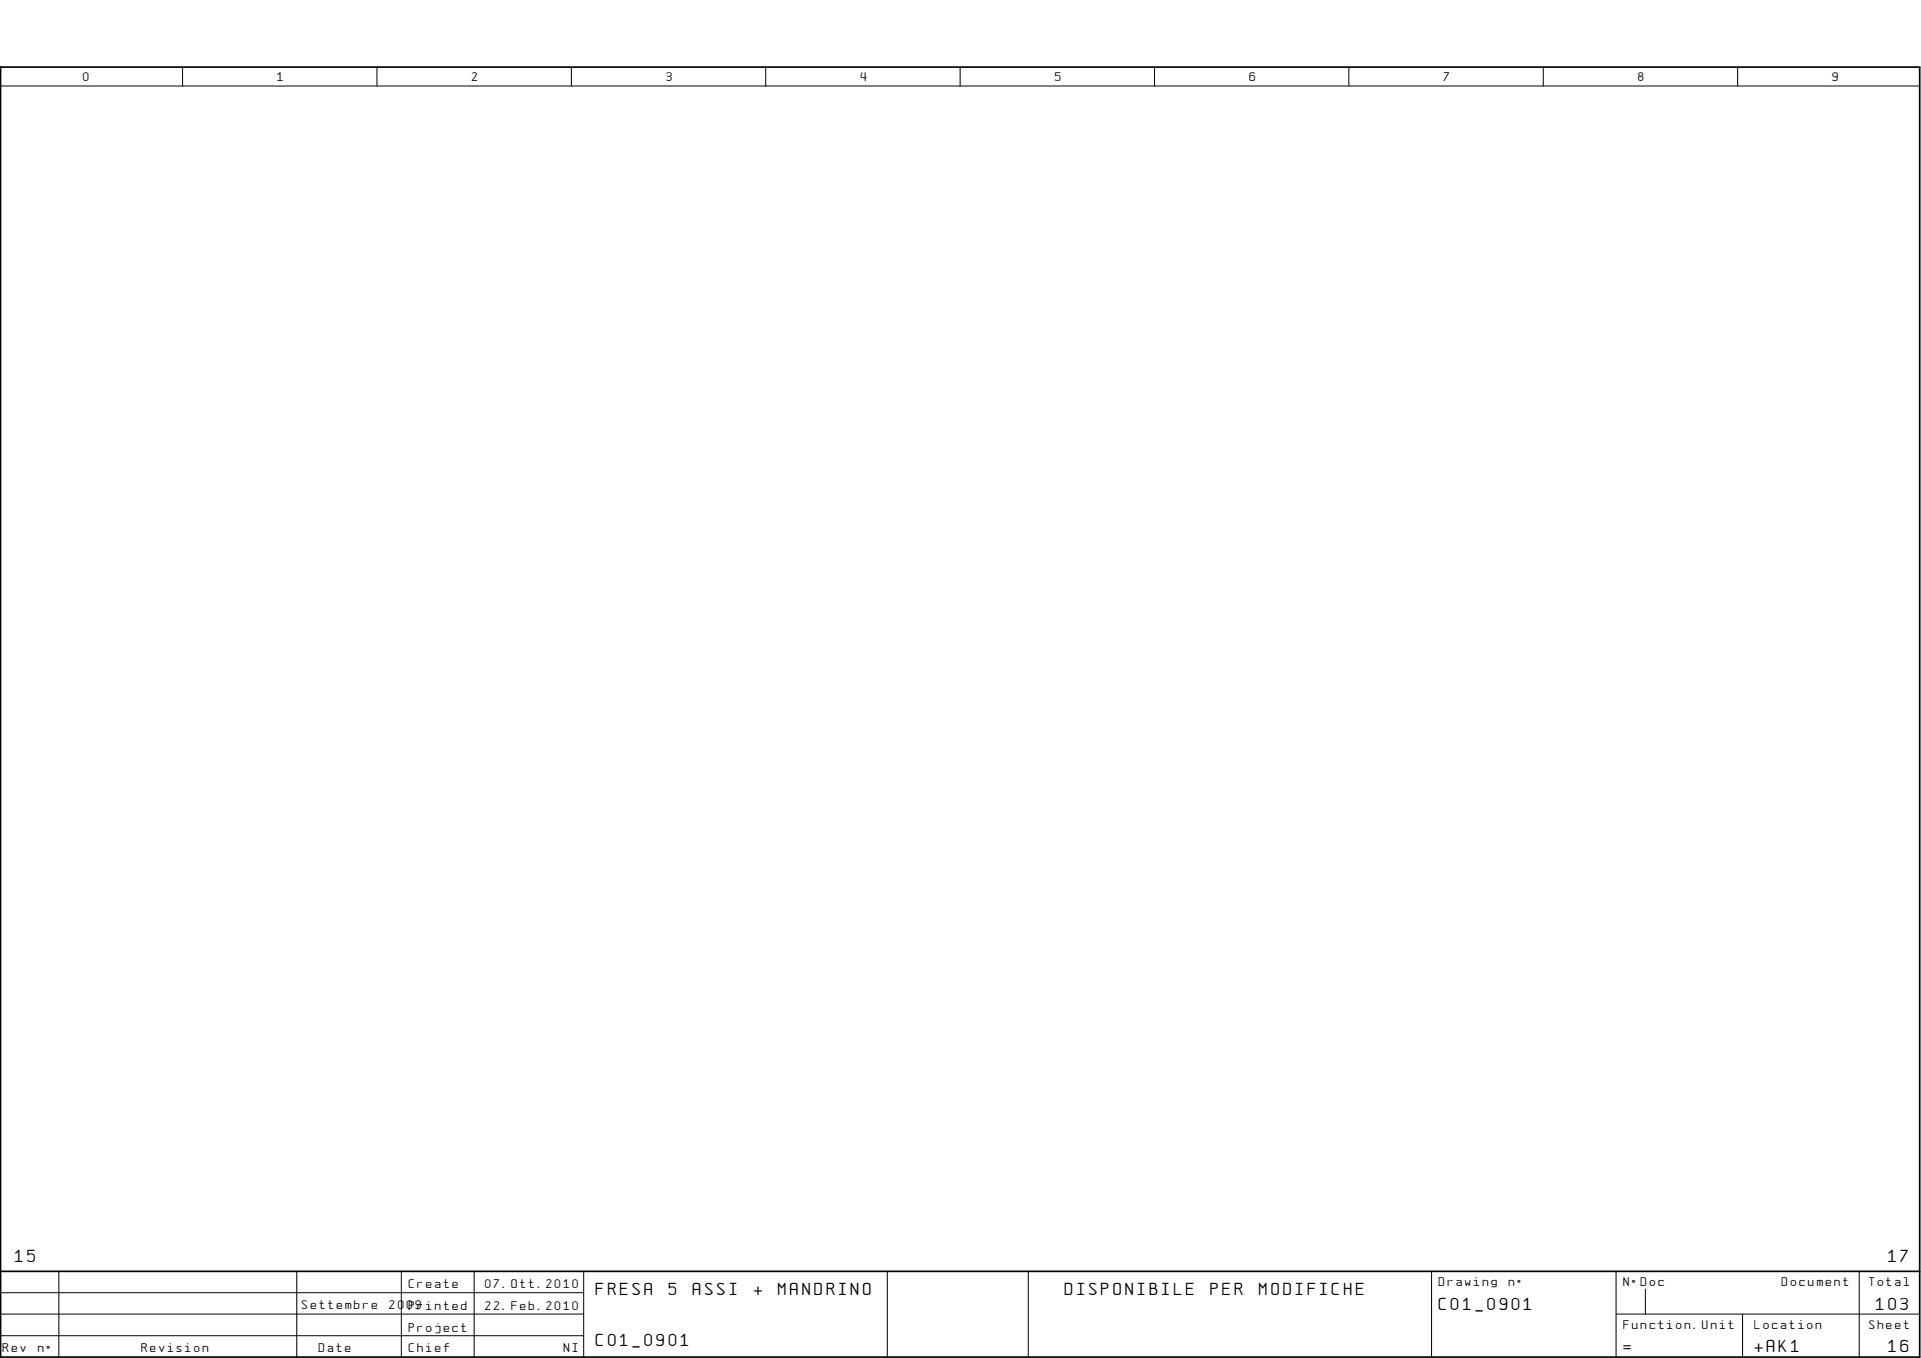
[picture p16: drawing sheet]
<svg xmlns="http://www.w3.org/2000/svg" width="297mm" height="210mm" viewBox="0 0 297 210" stroke-linecap="round" stroke-linejoin="round" font-family="sans-serif">
<defs><g id="words">
<g font-size="2.2">
<text x="2.4" y="195.1">15</text>
<text x="292" y="195.1">17</text>
<text x="92.2" y="200.2">FRESA</text>
<text x="103.4" y="200.2">5</text>
<text x="107.1" y="200.2">ASSI</text>
<text x="116.5" y="200.2">+</text>
<text x="120.3" y="200.2">MANDRINO</text>
<text x="164.6" y="200.2">DISPONIBILE</text>
<text x="187.2" y="200.2">PER</text>
<text x="194.7" y="200.2">MODIFICHE</text>
<text x="222.5" y="202.4">C01_0901</text>
<text x="290.1" y="202.4">103</text>
<text x="92.2" y="208">C01_0901</text>
<text x="251" y="209">=</text>
<text x="271.3" y="209">+AK1</text>
<text x="292" y="209">16</text>
</g>
<g font-size="1.5">
<text x="12.9" y="12.6">0</text>
<text x="42.9" y="12.6">1</text>
<text x="73" y="12.6">2</text>
<text x="103" y="12.6">3</text>
<text x="133.1" y="12.6">4</text>
<text x="163.1" y="12.6">5</text>
<text x="193.2" y="12.6">6</text>
<text x="223.3" y="12.6">7</text>
<text x="253.3" y="12.6">8</text>
<text x="283.3" y="12.6">9</text>
<text x="46.7" y="202.4">Settembre</text>
<text x="60.2" y="202.4">2009</text>
<text x="63.2" y="199.1">Create</text>
<text x="63.2" y="202.4">Printed</text>
<text x="75" y="199.1">07.Ott.2010</text>
<text x="75" y="202.4">22.Feb.2010</text>
<text x="222.5" y="198.8">Drawing</text>
<text x="233.3" y="198.8">nø</text>
<text x="251" y="198.8">NøDoc</text>
<text x="275.5" y="198.8">Document</text>
<text x="289" y="198.8">Total</text>
<text x=".5" y="209">Rev</text>
<text x="5.9" y="209">nø</text>
<text x="21.9" y="209">Revision</text>
<text x="49.3" y="209">Date</text>
<text x="63.2" y="205.8">Project</text>
<text x="63.2" y="209">Chief</text>
<text x="87.2" y="209">NI</text>
<text x="251" y="205.4">Function.Unit</text>
<text x="271.3" y="205.4">Location</text>
<text x="289" y="205.4">Sheet</text>
</g>
</g></defs>
<path d="M.1 10.4h.1M.1 10.4h296.7v199.4h-296.7zM.1 196.5h296.7" fill="none" stroke="#000" stroke-width=".26"/>
<g fill="none" stroke="#000" stroke-width=".15">
<path d="M.1 13.3h296.7M28.2 10.4v2.9M58.3 10.4v2.9M88.3 10.4v2.9M118.4 10.4v2.9M148.5 10.4v2.9M178.5 10.4v2.9M208.6 10.4v2.9M238.6 10.4v2.9M268.7 10.4v2.9M.1 196.9v12.9M.1 199.8h90.2"/>
<path d="M9.1 196.5v13.3M45.9 196.5v13.3M62.1 196.5v13.3M73.3 196.5v13.3M90.3 196.5v13.3M137.2 196.5v13.3M159 196.5v13.3M221.4 196.5v13.3M249.9 196.5v13.3M254.4 199.3v3.8M287.5 196.5v13.3M.1 203.1h90.2"/>
<path d="M.1 206.5h90.2M249.9 203.1h46.9M269.4 203.1v6.7"/>
</g>
<use href="#words"/>
</svg>
